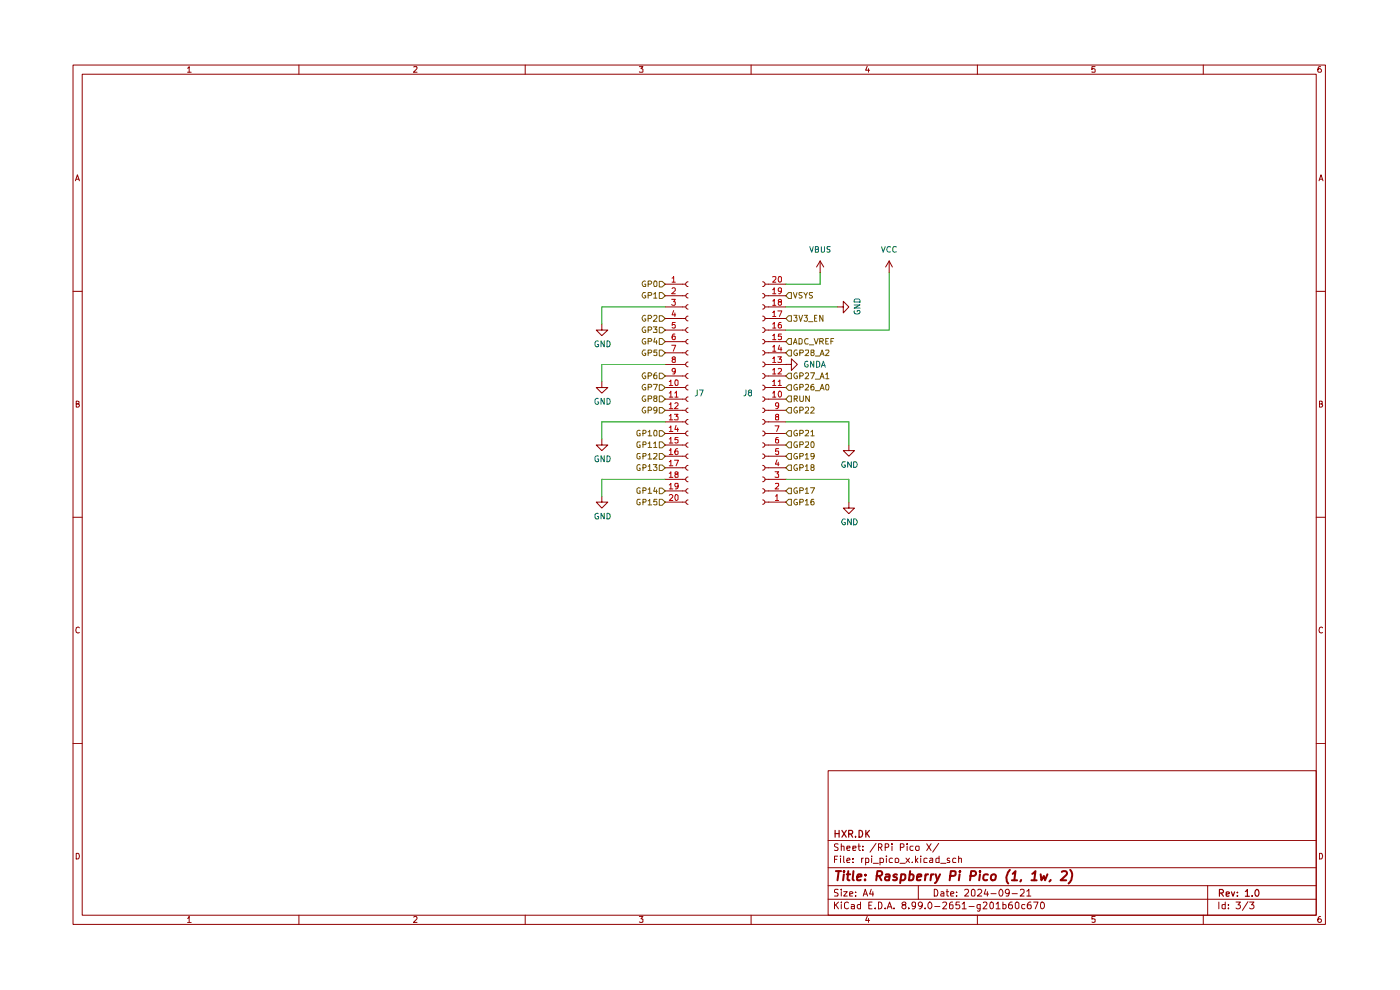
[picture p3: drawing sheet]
<svg xmlns="http://www.w3.org/2000/svg" width="297mm" height="210mm" viewBox="0 0 297 210" stroke-linecap="round" stroke-linejoin="round" font-family="sans-serif">
<g fill="none" stroke="#910000" stroke-width=".21">
<path d="M15.5 13.8h265.7v182.3h-265.7zM17.4 15.7h261.8v178.4h-261.8zM39.8 14.5l.3-.4v1.2M39.8 15.3h.8M63.4 13.8v1.9M87.8 14.2l.6-.1 .1 .4-.8 .8h.8M111.4 13.8v1.9M135.6 14.1h.8l-.4 .5 .4 .1v.5h-.8M159.3 13.8v1.9M184 14.1l-.4 .8h.9M184.2 14.6v.7M207.3 13.8v1.9"/>
<path d="M232.3 14.1h-.7v.6l.2-.1 .5 .1-.1 .6-.6-.1M255.3 13.8v1.9M280.2 14.1l-.5 .1a.94 .94 0 0 0 0 1.1h.5l.1-.1v-.4l-.2-.2h-.3l-.2 .2M16 38.4l.4-1.3 .4 1.3M16.2 38h.6M279.8 38.4l.4-1.3 .5 1.3M279.9 38h.6M15.5 61.8h1.9M279.2 61.8h2M16.2 85.7l.6-.1v-.4l-.6-.1v1.3h.4l.2-.5-.3-.2M279.9 85.7l.6-.1v-.4l-.6-.1v1.3l.6-.1 .1-.4-.3-.2M15.5 109.7h1.9"/>
<path d="M279.2 109.7h2M16.8 133.2l-.2-.2a.65 .65 0 0 0-.5 .6 .65 .65 0 0 0 .5 .7l.2-.1M280.6 133.2l-.3-.2a.65 .65 0 0 0-.5 .6 .65 .65 0 0 0 .5 .7l.3-.1M15.5 157.7h1.9M279.2 157.7h2M175.7 163.5h103.5v30.6h-103.5zM175.7 178.3h103.5M177.8 179.1l-.5-.1-.3 .2v.3l.8 .5-.3 .4-.5-.1M178.5 179.6l.5-.1 .1 .9M178.5 179v1.4M179.7 179.9l.6-.1v-.3h-.6v.2v.6h.6M180.9 179.9l.7-.1-.1-.3h-.6v.8h.6"/>
<path d="M182 179.5h.5M182.2 179v1.2l.3 .2M183 179.5v.2M185.8 178.9l-1.2 1.9M186.3 179.7h.7v-.6l-.7-.1v1.4M186.7 179.7l.4 .7M187.8 179.7h.7v-.6l-.7-.1v1.4M189.2 179v.2M189.2 179.5v.9M191 179.7h.7l.1-.5-.3-.2h-.5v1.4M192.4 179v.2M192.4 179.5v.9"/>
<path d="M193.7 179.5h-.5l-.2 .2v.5l.3 .2 .4-.1M194.3 179.6h.7l-.1 .7a.45 .45 0 0 1-.7-.1zM196.6 179l.9 1.4M197.5 179l-.9 1.4M199.1 178.9l-1.2 1.9M16.2 181a.66 .66 0 0 1 .6 .4 .66 .66 0 0 1-.2 .8h-.4zM39.8 194.8l.3-.4v1.3M39.8 195.7h.8M63.4 194.1v2M87.8 194.6l.4-.2 .3 .4-.8 .9h.8M111.4 194.1v2M135.6 194.4h.8l-.4 .5 .4 .1v.6h-.8"/>
<path d="M159.3 194.1v2M175.7 190.8h103.5M175.7 187.9h103.5M175.7 184.1h103.5M177 191.3v1.5M177 182.3h.5M177.3 191.9l.6 .9M177.7 181.6h-.7v1.4M177.8 188.7h-.7v.6a.53 .53 0 0 1 .6 .2 .53 .53 0 0 1 0 .6h-.7M177.9 191.3l-.9 .9M178.3 181.6v.1M178.3 182v1"/>
<path d="M178.5 191.3v.2M178.5 188.6v.2M178.5 189.1v1M178.5 191.9v.9M179 189.1h.7l-.7 1h.7M179 181.6v1.2l.2 .2M179.7 182.5l.6-.1-.1-.4-.5 .1v.7v.2h.6M180 191.5l-.4-.2-.4 .4v.9l.4 .2 .4-.2M180.3 189.7l.6-.2-.1-.3h-.5v.9h.5M180.6 191.9h.4l.3 .1v.8M180.9 182.9v.1M180.9 182.1v.2"/>
<path d="M181.3 192.2l-.7 .1v.4h.7M181.5 190v.1M181.5 189.2v.1M182.5 191.9h-.4l-.2 .2v.4l.2 .3 .4-.1M182.5 191.3v1.5M182.8 182v1M183 180.3v.1M183.1 190.1l.5-1.5 .5 1.5M183.1 182l-.3 .3M183.2 189.7h.7M183.6 182.1l.5-.1 .2 .3-.1 .7h-.6M183.6 182v1.5"/>
<path d="M184 194.4l-.4 .8h.9M184.2 194.8v.9M184.3 192h.5M184.8 188.6l-.3 1.1h.8M184.9 181.6v.1M184.9 182v1M185 191.3h-.7v1.5h.7M185.2 189.1v1M185.2 183.1h1.1M185.7 192.6v.2M186.3 191.3l.7 .2v1.1l-.3 .2h-.4zM186.7 182.1a.52 .52 0 0 1 .7 .2l-.1 .7h-.6"/>
<path d="M186.7 182v1.5M187.8 192.6v.2M188 181.6v.1M188 182v1M188.2 192.8l.5-1.5 .5 1.5M188.4 192.4h.7M189.3 182.1l-.4-.1-.3 .3 .2 .7h.5M189.7 192.6v.2M189.9 182.2l.1-.1a.45 .45 0 0 1 .7 .2l-.1 .6-.6 .1zM190.9 183.1h1.1M191.7 191.9h-.2l-.2-.3a.46 .46 0 0 1 .5-.3 .46 .46 0 0 1 .4 .3l-.1 .3-.6 .1a.43 .43 0 0 0-.1 .6 .43 .43 0 0 0 .6 .1 .43 .43 0 0 0 .1-.6l-.2-.2M192.2 182l.8 1"/>
<path d="M192.8 192.6v.2M193 182l-.8 1M193.5 182.9v.1M194.2 191.9l-.2 .4-.5-.1v-.8l.5-.1 .2 .2v.9l-.3 .4h-.4M194.2 181.6v1.4M194.3 182.5l.4 .5M194.7 182l-.5 .6M194.8 187.9v2.9M195.3 181.6v.1M195.3 182v1M195.7 191.9l-.2 .3-.4 .1-.3-.4v-.3l.3-.3 .6 .3-.1 .8-.4 .4h-.2M196.3 192.6v.2"/>
<path d="M196.7 182.1l-.4-.1-.3 .2v.7l.7 .1M197.2 191.3a.76 .76 0 0 1 .5 .8 .76 .76 0 0 1-.5 .7 .89 .89 0 0 1 0-1.5zM197.3 182.1h.6v.9h-.6l-.1-.4 .7-.2M198.2 188.6a.8 .8 0 0 1 .8 .6 .8 .8 0 0 1-.3 .9h-.5zM198.3 192.3h1.1M199.2 181.6v1.4h-.6l-.1-.8 .3-.2 .4 .1M199.6 183.1h1.1M199.6 189.2l.4-.1 .2 .2v.8h-.6v-.4l.6-.2M200 191.5l.6-.2 .2 .3-.1 .3-.7 .9h.8M200.7 189.1h.5M200.9 188.6v1.3l.1 .2h.2M201.4 182.1l-.3-.1-.2 .3 .2 .2 .4 .2-.1 .3h-.5"/>
<path d="M201.7 189.7l.7-.2-.2-.4h-.4l-.1 .2v.6l.1 .2h.5M202.1 191.3h-.3l-.4 .4v.9l.3 .2 .5-.2-.1-.7h-.6l-.1 .3M202.8 182.1l-.4-.1-.3 .3 .1 .7h.6M202.9 190v.1M202.9 189.2v.1M203.4 182.2l.2-.2 .4 .1v.9M203.4 181.6v1.4M203.5 191.3h-.6l-.1 .7 .7-.1 .1 .6-.3 .3h-.4l-.1-.2M204.1 191.8l.5-.5v1.5M204.1 192.8h.9M204.6 188.8l.6-.2 .3 .4-.1 .3-.8 .8h.9M205.6 192.3h1.1"/>
<path d="M206.2 188.8l.3-.2 .3 .4v.8l-.1 .3h-.5l-.1-.3zM207.3 194.1v2M207.4 188.8l.2-.2h.3l.4 .5-.1 .2-.9 .8h1M207.9 191.9v1.3h-.6M207.9 191.9h-.4l-.2 .2v.4l.2 .3 .4-.1M208.6 191.5l.2-.2h.3l.3 .5-.9 1h.9M209.1 188.6l-.3 1.1h.9M209.5 189.1v1M210.1 191.5l.3-.2 .3 .3v.9l-.3 .3a.82 .82 0 0 1-.3-1.3zM210.2 189.6h1.1M211.3 191.8l.4-.5v1.5M211.3 192.8h.9"/>
<path d="M212.3 188.6a.87 .87 0 0 1 .2 1.5h-.3l-.3-.5 .1-.6zM212.8 191.9h.4l.2 .2v.4l-.2 .3-.4-.1M212.8 191.3v1.5M214.1 189.3l-.2 .3-.6-.3 .1-.5 .5-.2a.94 .94 0 0 1 0 1.5h-.5M214.7 191.3h-.3l-.4 .4-.1 .8a.46 .46 0 0 0 .5 .3 .46 .46 0 0 0 .4-.3l-.1-.6h-.6l-.2 .3M214.7 189.6h1.1M215.4 191.6l.3-.3 .5 .3v.9l-.4 .3-.4-.3zM216.5 188.8l.2-.2 .5 .1 .1 .6-.9 .8h.9M217.4 191.9h-.4l-.3 .2 .1 .6h.6M217.8 189.1l.5-.5v1.5M217.8 190.1h.9M218.7 191.3h-.3l-.4 .4-.1 .8a.46 .46 0 0 0 .5 .3 .46 .46 0 0 0 .4-.3l-.1-.6h-.6l-.2 .3"/>
<path d="M219.3 191.3h.9l-.6 1.5M220.8 191.5l.3-.2a.76 .76 0 0 1 .5 .8 .76 .76 0 0 1-.5 .7l-.3-.2-.1-.3zM232.3 194.4h-.7v.6h.7v.6h-.7M255.3 194.1v2M256.2 187.9v6.2M258.6 191.3v1.5M259.9 191.9h-.7v.7l.3 .2 .4-.1M259.9 191.3v1.5M260.6 192.6v.2M260.6 191.9v.1M262.2 191.3h.9l-.5 .6 .5 .1v.5a.59 .59 0 0 1-.9 .1M264.7 191.3l-1.1 1.8"/>
<path d="M265.1 191.3h.9l-.5 .6 .4 .1 .1 .5a.59 .59 0 0 1-.9 .1M279.9 181a.66 .66 0 0 1 .7 .4 .66 .66 0 0 1-.3 .8h-.4zM280.2 194.4a.72 .72 0 0 0-.6 .5 .72 .72 0 0 0 .2 .8l.4-.1a.42 .42 0 0 0 0-.6 .42 .42 0 0 0-.5 0l-.1 .2"/>
</g>
<g fill="none" stroke="#910000" stroke-width=".25">
<path d="M177.2 176.1v1.5M177.2 176.8h.8M178 176.1v1.5M178.6 176.1l.9 1.5M179.5 176.1l-.9 1.5M180 176.9l.8-.1v-.6l-.8-.1v1.5M180.5 176.9l.4 .7M181.5 177.4v.2M182.2 176.1h.4a.75 .75 0 0 1 .4 .9 .75 .75 0 0 1-.8 .6zM183.7 176.1v1.5M183.9 176.7l.5 .9M184.4 176.1l-.7 .9"/>
<path d="M258.7 189.4h.8v-.5l-.2-.2h-.6v1.4M259 189.4l.5 .7M260.1 189.7l.7-.2-.1-.2h-.6v.7h.6M261.2 189.2l.4 .9 .3-.9M262.5 190v.1M262.5 189.3v.1M264.2 189.1l.4-.4v1.4M264.2 190.1h.8M265.6 190v.1M266.6 188.7a.76 .76 0 0 1 .5 .7 .76 .76 0 0 1-.5 .7l-.3-.2a.99 .99 0 0 1 .3-1.2z"/>
</g>
<g fill="none" stroke="#910000" stroke-width=".42">
<path d="M177.3 184.8h1.1M177.9 184.8l-.2 1.9M179 185.5l-.1 1.2M179.1 184.8l-.2 .1 .1 .1 .1-.2-.1 .2M179.6 185.5h.8M180 184.8l-.2 1.7 .4 .2M181.1 184.8l-.2 1.7 .2 .2M181.8 186.1l.9-.2v-.4h-.5l-.3 .2-.1 .9h.8M183.5 186.6v.1M183.6 185.5v.2M186 185.8l.9-.1 .3-.2-.1-.5-.3-.2h-.7l-.2 1.9M186.5 185.8l.5 .9"/>
<path d="M187.9 185.5h.8l-.1 1.2M188.7 185.9l-.9 .2-.1 .1 .1 .4h.8M190.3 185.5a.48 .48 0 0 0-.8 .3l.1 .2 .4 .1a.36 .36 0 0 1 .2 .5h-.8M191.2 185.5h.8l.1 .8-.5 .4-.6-.1M191.2 185.5l-.2 1.8M193 185.5h.5l.3 .3-.2 .8h-.8M193.1 184.8l-.3 1.9M194.5 186.1l.9-.2v-.4h-.5l-.3 .2-.1 .9h.8M196.4 185.5l-.2 1.2M196.9 185.5l-.6 .3M197.6 185.5l-.2 1.2M198.1 185.5l-.6 .3"/>
<path d="M198.5 185.5l.3 1.2M199.4 185.5l-.6 1.2-.5 .6M201.6 185.8l1-.1 .1-.2v-.5l-.2-.2h-.8l-.2 1.9M203.6 185.5l-.2 1.2M203.7 184.8l-.1 .2 .1-.1v-.1l-.1 .2M205.9 185.8l.9-.1 .2-.2v-.5l-.3-.2h-.7l-.2 1.9M207.9 184.8v.2M207.9 185.5l-.2 1.2M209.6 185.5h-.8l-.2 .8 .3 .4 .5-.1M210.4 185.6l.3-.1h.4l.2 .3-.1 .5a.52 .52 0 0 1-.5 .4 .52 .52 0 0 1-.5-.4zM214.2 184.5a2.26 2.26 0 0 0-.3 2.9M214.7 186.7h1.1"/>
<path d="M214.8 185.4l.6-.6-.2 1.9M216.6 186.6l-.2 .4M218.8 186.7h1.1M219 185.4l.7-.6-.3 1.9M220.8 185.5l.1 1.2 .5-.9 .3 .9 .5-1.2M222.9 186.6l-.3 .4M225.3 185l.7-.2 .3 .2 .1 .4-1.4 1.3h1.2M227 184.5a2.09 2.09 0 0 1-.3 2.9"/>
</g>
<path d="M167.3 105.9h.6v1.3h-.6l-.6-.7z" fill="#fff"/>
<path d="M166.7 106.5l.6-.6h.6v1.3h-.6zM169.1 105.9h-.4a.61 .61 0 0 0-.3 .8 .61 .61 0 0 0 .8 .3v-.4h-.3M169.7 106.5h.6l.1-.4-.1-.2h-.6v1.2M170.9 106.3l.3-.4v1.2M170.9 107.1h.6M172.6 105.9h-.4l-.2 .3v.8h.6v-.6l-.4-.1-.2 .3" fill="none" stroke="#765500" stroke-width=".21"/>
<path d="M167.3 98.6h.6v1.2h-.6l-.6-.6z" fill="#fff"/>
<path d="M167.3 98.6h.6v1.2h-.6l-.6-.6zM169.1 98.6l-.1-.1a.6 .6 0 0 0-.6 .7 .6 .6 0 0 0 .7 .5l.1-.4h-.3M169.7 99.2l.6-.1 .1-.3-.2-.3h-.5v1.3M170.9 98.9l.3-.4v1.3M170.9 99.8h.6M172.2 99.1l-.2-.4 .2-.2 .4 .1v.5l-.6 .1v.4l.2 .2 .4-.1 .1-.1-.1-.5h-.1" fill="none" stroke="#765500" stroke-width=".21"/>
<path d="M167.3 96.2h.6v1.2h-.6l-.6-.6z" fill="#fff"/>
<path d="M167.3 96.2h.6v1.2h-.6l-.6-.6zM169.1 96.2h-.4a.61 .61 0 0 0-.3 .8 .61 .61 0 0 0 .8 .3v-.4h-.3M169.7 96.8l.6-.1 .1-.4-.1-.1h-.6v1.2M170.9 96.5l.3-.3v1.2M170.9 97.4h.6M172.7 96.7l-.1 .2h-.5l-.1-.6 .6-.1 .1 .1-.2 1-.4 .1" fill="none" stroke="#765500" stroke-width=".21"/>
<path d="M167.3 103.5h.6v1.2h-.6l-.6-.6z" fill="#fff"/>
<path d="M167.3 103.5h.6v1.2h-.6l-.6-.6zM169.1 103.5a.59 .59 0 0 0-.7 .4 .59 .59 0 0 0 .3 .7h.5v-.5h-.3M169.7 104.1h.6l.1-.2-.1-.4h-.6v1.1M170.9 103.8l.3-.3v1.1M170.9 104.6h.6M172 103.5h.8l-.6 1.1" fill="none" stroke="#765500" stroke-width=".21"/>
<path d="M174 57.8h.1M174 55.4l-.8 1.2M174 55.4l.7 1.2M174 55.4v2.4M188.6 55.4l-.7 1.2M188.6 55.4l.7 1.2M188.6 55.4v2.4M177.6 65.1h1.3v-1.2l1.2 1.2-1.2 1.3v-1.3M180.1 94.4v1.2h1.2l-1.2 1.2-1.2-1.2h1.2M180.1 106.5v1.3h1.2l-1.2 1.2-1.2-1.2h1.2" fill="none" stroke="#910000" stroke-width=".21"/>
<path d="M167.3 74.2h.6v1.3h-.6l-.6-.7z" fill="#fff"/>
<path d="M167.3 74.2h.6v1.3h-.6l-.6-.7zM169.1 74.2h-.4a.61 .61 0 0 0-.3 .8 .61 .61 0 0 0 .8 .4v-.5h-.3M169.7 74.8h.6l.1-.4-.1-.2h-.6v1.2M170.9 74.3l.5-.1 .1 .6-.7 .6h.7M172.2 74.8l-.2-.5 .6-.1v.5l-.6 .1v.6h.5a.35 .35 0 0 0 .2-.3 .35 .35 0 0 0-.2-.3M173 75.5h.9M174 75.4l.4-1.2 .4 1.2M174.1 75.1h.6M175.2 74.3l.6-.1v.4l-.7 .8h.7" fill="none" stroke="#765500" stroke-width=".21"/>
<path d="M167.3 79.2h.6v1.1h-.6l-.6-.5z" fill="#fff"/>
<path d="M166.7 79.8l.6-.6h.6v1.1h-.6zM169.1 79.2l-.1-.1a.64 .64 0 0 0-.6 .6 .64 .64 0 0 0 .5 .6l.3-.1v-.4h-.3M169.7 79.8h.5l.2-.5-.2-.2h-.5v1.2M170.9 79.2l.4-.1 .2 .1v.4l-.7 .7h.7M172 79.1h.8l-.6 1.2M174.1 79.9h.6M175.2 79.4l.3-.3v1.2M173 80.4h.9M174 80.3l.4-1.2 .4 1.2M175.2 80.3h.6" fill="none" stroke="#765500" stroke-width=".21"/>
<path d="M167.3 71.8h.6v1.3h-.6l-.6-.6z" fill="#fff"/>
<g fill="none" stroke="#765500" stroke-width=".21">
<path d="M167.3 71.8h.6v1.3h-.6l-.6-.6zM168.3 73l.4-1.2 .4 1.2M168.4 72.6h.6M169.5 71.8h.3l.4 .2v.7l-.2 .3h-.5zM171.4 71.9l-.2-.1a.67 .67 0 0 0-.5 .5 .67 .67 0 0 0 .2 .7l.5-.1M171.7 73.1h.9M172.7 71.8l.4 1.2 .5-1.2M173.9 72.4h.6l.2-.2-.1-.3-.7-.1v1.2M174.2 72.4l.5 .6M175.2 72.4h.3M175.8 71.8h-.6v1.2h.6M176.3 72.4h.4"/>
<path d="M176.9 71.8h-.6v1.2"/>
</g>
<path d="M167.3 62.1h.6v1.2h-.6l-.6-.6z" fill="#fff"/>
<path d="M167.3 62.1h.6v1.2h-.6l-.6-.6zM168.3 62.1l.4 1.1 .4-1.1M170.2 62.1h-.7v.4l.7 .4-.3 .3h-.4M170.5 62.1l.4 .6 .4-.6M170.9 62.7v.5M172.4 62.1h-.7v.4l.7 .4-.3 .3h-.4" fill="none" stroke="#765500" stroke-width=".21"/>
<path d="M167.3 67h.6v1.2h-.6l-.6-.6z" fill="#fff"/>
<path d="M167.3 67h.6v1.2h-.6l-.6-.6zM168.4 66.9h.7l-.4 .5 .4 .1v.5l-.2 .2h-.3l-.2-.2M169.5 66.9l.3 1.3 .5-1.3M170.6 66.9h.7l-.4 .5 .4 .1v.5l-.2 .2h-.3l-.2-.2M171.5 68.2h1M172.8 67.5h.3M173.3 66.9h-.5v1.3h.5M174.6 66.9v1.3l-.7-1.3v1.3" fill="none" stroke="#765500" stroke-width=".21"/>
<g fill="none" stroke="#910000" stroke-width=".21">
<path d="M161.8 59.8a.51 .51 0 0 1 .5 .5 .51 .51 0 0 1-.5 .5M161.8 79.2a.51 .51 0 0 1 .5 .6 .51 .51 0 0 1-.5 .5M161.8 76.8a.51 .51 0 0 1 .5 .5 .51 .51 0 0 1-.5 .5M161.8 74.4a.47 .47 0 0 1 .5 .4 .47 .47 0 0 1-.5 .5M161.8 72a.47 .47 0 0 1 .5 .5 .47 .47 0 0 1-.5 .4M161.8 69.5a.51 .51 0 0 1 .5 .5 .51 .51 0 0 1-.5 .5M161.8 67.1a.51 .51 0 0 1 .5 .5 .51 .51 0 0 1-.5 .5M161.8 64.6a.47 .47 0 0 1 .5 .5 .47 .47 0 0 1-.5 .5M161.8 62.3a.47 .47 0 0 1 .5 .4 .47 .47 0 0 1-.5 .5M162.3 79.8h4.4M162.3 77.3h4.4M162.3 74.8h4.4"/>
<path d="M162.3 72.5h4.4M162.3 70h4.4M162.3 67.6h4.4M162.3 65.1h4.4M162.3 62.7h4.4M162.3 60.3h4.4M166.7 77.3h1.2v-1.2l1.3 1.2-1.3 1.3v-1.3M166.7 77.3h.1M161.8 98.7a.51 .51 0 0 1 .5 .5 .51 .51 0 0 1-.5 .5M161.8 96.3a.47 .47 0 0 1 .5 .5 .47 .47 0 0 1-.5 .4M161.8 93.9a.47 .47 0 0 1 .5 .5 .47 .47 0 0 1-.5 .5M161.8 91.4a.51 .51 0 0 1 .5 .5 .51 .51 0 0 1-.5 .6"/>
<path d="M161.8 89a.51 .51 0 0 1 .5 .5 .51 .51 0 0 1-.5 .5M161.8 86.6a.47 .47 0 0 1 .5 .4 .47 .47 0 0 1-.5 .5M161.8 84.2a.47 .47 0 0 1 .5 .5 .47 .47 0 0 1-.5 .4M161.8 81.7a.51 .51 0 0 1 .5 .5 .51 .51 0 0 1-.5 .5M162.3 99.2h4.4M162.3 96.8h4.4M162.3 94.4h4.4M162.3 91.9h4.4M162.3 89.5h4.4M162.3 87h4.4M162.3 84.7h4.4M162.3 82.2h4.4"/>
<path d="M161.8 106a.47 .47 0 0 1 .5 .5 .47 .47 0 0 1-.5 .5M161.8 103.7a.47 .47 0 0 1 .5 .4 .47 .47 0 0 1-.5 .5M161.8 101.2a.51 .51 0 0 1 .5 .5 .51 .51 0 0 1-.5 .5M162.3 106.5h4.4M162.3 104.1h4.4M162.3 101.7h4.4"/>
</g>
<g fill="none" stroke="#b90000" stroke-width=".21">
<path d="M163.9 58.8h.7v.4l-.7 .7h.7M165.3 58.7h.3l.2 .1v.8a.35 .35 0 0 1-.4 .3 .35 .35 0 0 1-.3-.5zM163.9 78.5l.4-.4v1.2M163.9 76h.2l.2-.3v1.2M163.9 73.6h.2l.2-.4v1.3M163.9 71.2l.4-.3v1.1M163.9 68.7l.4-.3v1.2M163.9 66.3l.4-.3v1.1M163.9 63.8h.2l.2-.3v1.3M163.9 61.5l.4-.5v1.3M163.9 79.3h.7M163.9 76.9h.7"/>
<path d="M163.9 74.5h.7M163.9 72h.7M163.9 69.6h.7M163.9 67.1h.7M163.9 64.8h.7M163.9 62.3h.7M165 75.7h.8l-.4 .5 .4 .1v.5h-.8M165 66h.9l-.5 1.1M165.1 78.2h.7v.5l-.8 .6h.8M165.4 73.2l-.3 .9h.8M165.4 64h-.2a.34 .34 0 0 1 .1-.5 .34 .34 0 0 1 .5 .2l-.1 .3h-.3l-.3 .3v.2l.3 .3 .4-.2v-.4l-.3-.2M165.7 68.4l-.4 .1-.2 .8a.42 .42 0 0 0 .7 .2l-.1-.6-.3-.1-.3 .3"/>
<path d="M165.7 73.7v.8M165.8 70.9h-.6l-.1 .5h.7v.6h-.7M165.8 61.6l-.1 .2h-.5v-.7l.3-.1 .3 .2v.8l-.4 .3h-.2M163.9 83.4l.4-.4v1.2M163.9 80.9l.4-.3v1.2M163.9 84.2h.7M163.9 81.8h.7M164.4 90.3h.9l-.5 1.2M164.8 88.4l-.3-.3 .1-.1h.6v.3l-.6 .2v.6l.6-.1v-.5l-.2-.1M164.8 97.5l-.3 1h.8M165.1 92.8l-.4 .1-.2 .8 .3 .3 .4-.1v-.6l-.4-.1-.3 .3M165.1 80.9l.3-.3v1.2"/>
<path d="M165.1 98v.8M165.1 81.8h.7M165.2 95.2h-.6l-.1 .6 .6-.1 .1 .6-.2 .1h-.3l-.2-.1M165.2 85.9l-.2 .3-.4-.1v-.6l.4-.1 .2 .2v.8l-.2 .2-.4 .1M165.4 83l.4 .2v.8l-.3 .2a.75 .75 0 0 1-.1-1.2zM164.4 100.1h.8l-.4 .4 .4 .2v.5h-.8M164.5 105.2l.3-.3v1.3M164.5 102.6l.6-.1 .1 .5-.8 .7h.8M164.5 106.2h.7"/>
</g>
<path d="M167.3 84h.6v1.3h-.6l-.6-.6z" fill="#fff"/>
<path d="M167.3 84h.6v1.3h-.6l-.6-.6zM168.5 84.6h.6v-.6h-.6v1.2M168.7 84.6l.5 .6M169.7 84v.9l.2 .3h.3l.2-.3v-.9M171.7 84v1.2l-.8-1.2v1.2" fill="none" stroke="#765500" stroke-width=".21"/>
<path d="M167.3 86.4h.6v1.2h-.6l-.6-.6z" fill="#fff"/>
<path d="M167.3 86.4h.6v1.2h-.6l-.6-.6zM169.1 86.4h-.1a.6 .6 0 0 0-.6 .6 .6 .6 0 0 0 .7 .5l.1-.4h-.3M169.7 87l.6-.1 .1-.3-.2-.2h-.5v1.2M170.9 86.5l.1-.1h.4l.1 .5-.7 .7h.7M172 86.5l.5-.1 .2 .4-.7 .8h.7" fill="none" stroke="#765500" stroke-width=".21"/>
<path d="M167.3 91.4h.6v1.1h-.6l-.6-.6z" fill="#fff"/>
<path d="M167.3 91.4h.6v1.1h-.6l-.6-.6zM169.1 91.4a.59 .59 0 0 0-.7 .3 .59 .59 0 0 0 .3 .8l.5-.1v-.5h-.3M169.7 91.9h.5l.2-.2-.1-.3-.6-.1v1.2M170.9 91.4h.6v.4l-.7 .7h.7M172 91.6l.4-.3v1.2M172 92.5h.7" fill="none" stroke="#765500" stroke-width=".21"/>
<path d="M167.3 81.6h.6v1.2h-.6l-.6-.6z" fill="#fff"/>
<path d="M167.3 81.6h.6v1.2h-.6l-.6-.6zM169.1 81.6a.59 .59 0 0 0-.7 .4 .59 .59 0 0 0 .3 .7l.5-.1v-.4h-.3M169.7 82.1h.6l.1-.1-.1-.4-.6-.1v1.2M170.9 81.6h.6v.4l-.7 .7h.7M172.6 81.5l-.6 .3v.8l.6 .1v-.7h-.4l-.2 .2M173 82.9h.9M174 82.7l.4-1.2 .4 1.2M174.1 82.4h.6M175.3 81.6l.2-.1a.77 .77 0 0 1 .2 1.2h-.4l-.1-.2z" fill="none" stroke="#765500" stroke-width=".21"/>
<path d="M167.3 93.7h.6v1.3h-.6l-.6-.6z" fill="#fff"/>
<path d="M167.3 93.7h.6v1.3h-.6l-.6-.6zM169.1 93.7a.66 .66 0 0 0-.7 .5 .66 .66 0 0 0 .3 .7l.5-.1v-.4h-.3M169.7 94.3h.6l.1-.2-.1-.3-.6-.1v1.2M170.9 93.8l.5-.1 .1 .5-.7 .7h.7M172.1 93.8h.5l.1 .7-.2 .4h-.3l-.2-.2z" fill="none" stroke="#765500" stroke-width=".21"/>
<path d="M139.9 96.2h.6l.6 .6-.6 .6h-.6z" fill="#fff"/>
<path d="M135.8 96.2h-.5l-.2 .2v.7a.45 .45 0 0 0 .7 .2v-.4h-.2M136.4 96.8l.6-.1 .1-.4-.2-.1h-.5v1.2M137.5 96.5l.3-.3v1.2M137.5 97.4h.8M138.7 96.3l.6-.1 .1 .5-.8 .7h.8M139.9 96.2h.6l.6 .6-.6 .6h-.6z" fill="none" stroke="#765500" stroke-width=".21"/>
<path d="M139.9 93.7h.6l.6 .7-.6 .6h-.6z" fill="#fff"/>
<path d="M135.8 93.7h-.5l-.2 .3v.7l.2 .2h.5v-.5h-.2M136.4 94.3h.5l.2-.2-.2-.4h-.5v1.2M137.5 94.1l.3-.4v1.2M137.5 94.9h.8M138.7 94.1l.3-.4v1.2M138.7 94.9h.7M139.9 93.7h.6l.6 .7-.6 .6h-.6z" fill="none" stroke="#765500" stroke-width=".21"/>
<path d="M139.9 91.4h.6l.6 .5-.6 .6h-.6z" fill="#fff"/>
<path d="M135.8 91.4a.45 .45 0 0 0-.7 .1v.7l.2 .3h.5v-.6h-.2M136.4 91.9h.4l.3-.2-.1-.3-.6-.1v1.2M137.5 91.6l.3-.3v1.2M137.5 92.5h.8M138.8 91.4l.3-.1 .3 .2v.8l-.2 .2-.4-.1zM139.9 91.4h.6l.6 .5-.6 .6h-.6z" fill="none" stroke="#765500" stroke-width=".21"/>
<path d="M127.7 93.1v1.3h1.2l-1.2 1.2-1.2-1.2h1.2" fill="none" stroke="#910000" stroke-width=".21"/>
<path d="M139.9 67h.6l.6 .6-.6 .6h-.6z" fill="#fff"/>
<path d="M136.9 67l-.1-.1a.64 .64 0 0 0-.6 .6 .64 .64 0 0 0 .5 .7l.3-.2v-.4h-.3M137.5 67.6h.5l.3-.5-.3-.2h-.5v1.3M138.7 67.1l.2-.2h.3l.2 .2v.3l-.8 .8h.8M139.9 67h.6l.6 .6-.6 .6h-.6z" fill="none" stroke="#765500" stroke-width=".21"/>
<path d="M139.9 69.4h.6l.6 .6-.6 .6h-.6z" fill="#fff"/>
<path d="M136.9 69.4a.59 .59 0 0 0-.7 .4 .59 .59 0 0 0 .3 .7l.5-.1v-.4h-.3M137.5 70h.5l.3-.2-.1-.4-.7-.1v1.2M138.6 69.3h.8l-.5 .5 .5 .1v.5h-.8M139.9 69.4h.6l.6 .6-.6 .6h-.6z" fill="none" stroke="#765500" stroke-width=".21"/>
<path d="M139.9 71.8h.6l.6 .7-.6 .6h-.6z" fill="#fff"/>
<path d="M136.9 71.9a.59 .59 0 0 0-.7 .3 .59 .59 0 0 0 .3 .8l.5-.1v-.4h-.3M137.5 72.4h.6l.2-.2-.1-.3-.7-.1v1.2M138.9 71.7l-.2 .9h.7M139.3 72.2v.8M139.9 71.8h.6l.6 .7-.6 .6h-.6z" fill="none" stroke="#765500" stroke-width=".21"/>
<path d="M139.9 62.1h.6l.6 .6-.6 .6h-.6z" fill="#fff"/>
<path d="M136.9 62.1h-.4a.61 .61 0 0 0-.3 .7 .61 .61 0 0 0 .8 .4v-.5h-.3M137.5 62.7h.6l.2-.5-.2-.1h-.6v1.1M138.7 62.4l.3-.3v1.1M138.7 63.2h.7M139.9 62.1h.6l.6 .6-.6 .6h-.6z" fill="none" stroke="#765500" stroke-width=".21"/>
<path d="M139.9 59.7h.6l.6 .6-.6 .6h-.6z" fill="#fff"/>
<path d="M136.9 59.7a.59 .59 0 0 0-.7 .3 .59 .59 0 0 0 .3 .8l.5-.1v-.4h-.3M138.8 59.7l.3-.1 .3 .3v.7l-.2 .2-.4-.1zM139.9 59.7h.6l.6 .6-.6 .6h-.6zM137.5 60.3h.5l.3-.3-.1-.3-.7-.1v1.2" fill="none" stroke="#765500" stroke-width=".21"/>
<path d="M139.9 74.2h.6l.6 .6-.6 .7h-.6z" fill="#fff"/>
<path d="M136.9 74.2h-.4a.61 .61 0 0 0-.3 .8 .61 .61 0 0 0 .8 .4v-.5h-.3M137.5 74.8h.7l.1-.4-.2-.2h-.6v1.2M139.4 74.2h-.6l-.1 .6h.7v.6h-.7M139.9 74.2h.6l.6 .6-.6 .7h-.6z" fill="none" stroke="#765500" stroke-width=".21"/>
<g fill="none" stroke="#910000" stroke-width=".21">
<path d="M146 59.8a.51 .51 0 0 0-.5 .5 .51 .51 0 0 0 .5 .5M141.1 60.3h4.4M141.1 62.7h4.4M141.1 65.1h4.4M141.1 67.6h4.4M141.1 70h4.4M141.1 72.5h4.4M141.1 74.8h4.4M141.1 77.3h4.4M141.1 79.8h4.4M146 62.3a.47 .47 0 0 0-.5 .4 .47 .47 0 0 0 .5 .5M146 64.6a.47 .47 0 0 0-.5 .5 .47 .47 0 0 0 .5 .5"/>
<path d="M146 67.1a.51 .51 0 0 0-.5 .5 .51 .51 0 0 0 .5 .5M146 69.5a.51 .51 0 0 0-.5 .5 .51 .51 0 0 0 .5 .5M146 72a.47 .47 0 0 0-.5 .5 .47 .47 0 0 0 .5 .4M146 74.4a.47 .47 0 0 0-.5 .4 .47 .47 0 0 0 .5 .5M146 76.8a.51 .51 0 0 0-.5 .5 .51 .51 0 0 0 .5 .5M146 79.2a.51 .51 0 0 0-.5 .6 .51 .51 0 0 0 .5 .5M141.1 82.2h4.4M141.1 84.7h4.4M141.1 87h4.4M141.1 89.5h4.4M141.1 91.9h4.4M141.1 94.4h4.4"/>
<path d="M141.1 96.8h4.4M141.1 99.2h4.4M146 81.7a.51 .51 0 0 0-.5 .5 .51 .51 0 0 0 .5 .5M146 84.2a.47 .47 0 0 0-.5 .5 .47 .47 0 0 0 .5 .4M146 86.6a.47 .47 0 0 0-.5 .4 .47 .47 0 0 0 .5 .5M146 89a.51 .51 0 0 0-.5 .5 .51 .51 0 0 0 .5 .5M146 91.4a.51 .51 0 0 0-.5 .5 .51 .51 0 0 0 .5 .6M146 93.9a.47 .47 0 0 0-.5 .5 .47 .47 0 0 0 .5 .5M146 96.3a.47 .47 0 0 0-.5 .5 .47 .47 0 0 0 .5 .4M146 98.7a.51 .51 0 0 0-.5 .5 .51 .51 0 0 0 .5 .5M141.1 101.7h4.4M141.1 104.1h4.4"/>
<path d="M141.1 106.5h4.4M146 101.2a.51 .51 0 0 0-.5 .5 .51 .51 0 0 0 .5 .5M146 103.7a.47 .47 0 0 0-.5 .4 .47 .47 0 0 0 .5 .5M146 106a.47 .47 0 0 0-.5 .5 .47 .47 0 0 0 .5 .5"/>
</g>
<g fill="none" stroke="#b90000" stroke-width=".21">
<path d="M142.6 59l.3-.3v1.2M142.6 59.9h.7M142.5 63.5h.8l-.4 .5 .4 .1v.5l-.2 .2-.6-.2M142.5 73.2h.8l-.5 1.3M142.6 61.2l.1-.2h.4l.2 .2v.4l-.8 .7h.8M142.8 76.2l-.2-.2 .1-.2h.6v.3l-.5 .1-.2 .3 .1 .4 .6-.1v-.4l-.2-.2M142.9 65.9l-.3 .9h.7M143.2 70.9h-.5l-.1 .9 .2 .2h.5v-.6l-.5-.1-.2 .2M143.2 66.4v.7M143.3 68.4h-.6l-.1 .6 .1-.2h.4l.2 .2v.5h-.7M143.3 78.7l-.2 .2h-.3l-.2-.2 .1-.5h.6v.9l-.2 .2h-.4M142 80.9l.3-.3v1.2"/>
<path d="M142 83.4l.3-.4v1.2M142 85.8h.2l.1-.4v1.3M142 88.2l.3-.3v1.2M142 90.7l.3-.4v1.2M142 93.1l.3-.3v1.2M142 95.5h.2l.1-.3v1.2M142 98l.3-.4v1.2M142 81.8h.7M142 84.2h.7M142 86.7h.7M142 89.1h.7M142 91.5h.7"/>
<path d="M142 94h.7M142 96.4h.7M142 98.8h.7M143.1 87.9h.7l-.4 .4 .4 .2v.5h-.7M143.1 97.6h.8l-.5 1.2M143.2 83.4l.3-.4v1.2M143.2 85.6l.4-.2 .2 .2v.3l-.7 .8h.7M143.2 84.2h.6M143.3 80.6h.4l.1 .2v.7a.35 .35 0 0 1-.4 .3 .35 .35 0 0 1-.2-.4zM143.4 90.3l-.2 .8h.7M143.8 95.2h-.3a.93 .93 0 0 0-.2 1.1h.5v-.5l-.5-.1-.1 .2M143.8 90.8v.7"/>
<path d="M143.8 92.8h-.5l-.1 .5h.6v.6h-.6M142 100.4l.3-.3v1.2M142 102.9l.3-.4v1.2M142 105.1l.2-.2h.3l.2 .3v.3l-.7 .7h.7M142 101.3h.7M142 103.7h.7M143.4 100.6l-.2-.3a.42 .42 0 0 1 .6-.1v.3l-.2 .1a.4 .4 0 0 0-.4 .2 .4 .4 0 0 0 .1 .5l.5-.1v-.5l-.2-.1M143.4 104.9l.4 .3v.7l-.2 .3a.75 .75 0 0 1-.2-1.3zM143.8 103l-.2 .3-.3-.1v-.7l.5 .1v.9l-.5 .2"/>
</g>
<path d="M139.9 79.2h.6l.6 .6-.6 .5h-.6z" fill="#fff"/>
<path d="M136.9 79.2l-.1-.1a.64 .64 0 0 0-.6 .6 .64 .64 0 0 0 .5 .6l.3-.1v-.4h-.3M137.5 79.8h.5l.3-.5-.3-.2h-.5v1.2M139.3 79.1h-.3a.93 .93 0 0 0-.2 1.2h.4l.2-.1v-.5l-.6-.1-.1 .2M139.9 79.2h.6l.6 .6-.6 .5h-.6z" fill="none" stroke="#765500" stroke-width=".21"/>
<path d="M139.9 84h.6l.6 .7-.6 .6h-.6z" fill="#fff"/>
<path d="M136.9 84h-.4a.61 .61 0 0 0-.3 .8 .61 .61 0 0 0 .8 .3v-.4h-.3M137.5 84.6h.6l.2-.4-.2-.2h-.6v1.2M138.9 84.5l-.2-.3 .1-.2h.5l.1 .4-.5 .1a.35 .35 0 0 0-.2 .3 .35 .35 0 0 0 .2 .4l.5-.1v-.5l-.2-.1M139.9 84h.6l.6 .7-.6 .6h-.6z" fill="none" stroke="#765500" stroke-width=".21"/>
<path d="M139.9 81.6h.6l.6 .6-.6 .6h-.6z" fill="#fff"/>
<path d="M136.9 81.6a.59 .59 0 0 0-.7 .4 .59 .59 0 0 0 .3 .7l.5-.1v-.4h-.3M137.5 82.1h.6l.2-.1-.1-.4-.7-.1v1.2M138.6 81.5h.8l-.5 1.2M139.9 81.6h.6l.6 .6-.6 .6h-.6z" fill="none" stroke="#765500" stroke-width=".21"/>
<path d="M139.9 86.4h.6l.6 .6-.6 .6h-.6z" fill="#fff"/>
<path d="M136.9 86.4h-.1a.6 .6 0 0 0-.6 .6 .6 .6 0 0 0 .7 .5l.1-.4h-.3M137.5 87l.7-.1 .1-.3-.3-.2h-.5v1.2M139.4 86.9l-.1 .2h-.5v-.7h.4l.2 .1v.8l-.2 .2-.4 .1M139.9 86.4h.6l.6 .6-.6 .6h-.6z" fill="none" stroke="#765500" stroke-width=".21"/>
<path d="M127.7 80.9v1.3h1.2l-1.2 1.2-1.2-1.2h1.2" fill="none" stroke="#910000" stroke-width=".21"/>
<path d="M139.9 105.9h.6l.6 .6-.6 .7h-.6z" fill="#fff"/>
<path d="M135.8 105.9h-.5l-.2 .3v.6a.45 .45 0 0 0 .7 .2v-.4h-.2M136.4 106.5h.5l.2-.4-.2-.2h-.5v1.2M137.5 106.3l.3-.4v1.2M137.5 107.1h.8M139.4 105.9h-.6l-.1 .6 .2-.2h.3l.2 .2v.5h-.7M139.9 105.9h.6l.6 .6-.6 .7h-.6z" fill="none" stroke="#765500" stroke-width=".21"/>
<path d="M139.9 98.6h.6l.6 .6-.6 .6h-.6z" fill="#fff"/>
<path d="M135.8 98.6l-.3-.1-.4 .4v.6l.2 .2h.5v-.4h-.2M136.4 99.2l.6-.1 .1-.3-.3-.3h-.4v1.3M137.5 98.9h.2l.1-.4v1.3M137.5 99.8h.8M138.6 98.5h.8l-.5 .6h.5v.5l-.2 .2h-.4l-.2-.2M139.9 98.6h.6l.6 .6-.6 .6h-.6z" fill="none" stroke="#765500" stroke-width=".21"/>
<path d="M139.9 103.5h.6l.6 .6-.6 .6h-.6z" fill="#fff"/>
<path d="M135.8 103.5a.45 .45 0 0 0-.7 .2v.7l.2 .2h.5v-.5h-.2M136.4 104.1h.5l.2-.2-.1-.4h-.6v1.1M137.5 103.8l.3-.3v1.1M137.5 104.6h.8M138.9 103.4l-.2 .8h.7M139.3 103.9v.7M139.9 103.5h.6l.6 .6-.6 .6h-.6z" fill="none" stroke="#765500" stroke-width=".21"/>
<path d="M127.7 68.7v1.3h1.2l-1.2 1.2-1.2-1.2h1.2M127.7 105.3v1.2h1.2l-1.2 1.3-1.2-1.3h1.2" fill="none" stroke="#910000" stroke-width=".21"/>
<path d="M174 57.8v2.5h-7.3M188.6 57.8v12.2h-21.9M141.1 65.1h-13.4v3.6M141.1 77.3h-13.4v3.6M166.7 65.1h10.9M141.1 89.5h-13.4v3.6M166.7 89.5h13.4v4.9M141.1 101.7h-13.4v3.6M166.7 101.7h13.4v4.8" fill="none" stroke="#090" stroke-width=".21"/>
<g fill="none" stroke="#006665" stroke-width=".21">
<path d="M171.8 52.3l.4 1.2 .3-1.2M173 52.9h.4l.2-.2-.1-.4h-.5v1.2l.6-.1v-.4l-.2-.1M174.2 52.3v1.1l.2 .1 .4-.1 .1-.1v-1M176.1 52.3h-.6a.47 .47 0 0 0 .1 .5 .47 .47 0 0 0 .4 .2v.4h-.6M187 52.3l.4 1.2 .4-1.2M188.9 52.4l-.5-.1a.61 .61 0 0 0-.2 .8 .61 .61 0 0 0 .7 .3M190.2 52.4l-.6-.1-.2 .3v.7a.52 .52 0 0 0 .8 .1M126.9 72.4l-.3-.1-.4 .3v.6l.2 .3 .3 .1 .3-.2v-.3h-.3M128.2 72.3v1.3l-.7-1.3v1.3M128.8 72.3a.64 .64 0 0 1 .7 .6 .64 .64 0 0 1-.7 .7zM171.4 76.7l-.1-.1a.64 .64 0 0 0-.6 .6 .64 .64 0 0 0 .5 .7l.2-.2v-.3h-.2M172.6 76.6v1.3l-.6-1.3v1.3"/>
<path d="M173.2 76.6h.4l.3 .4v.6l-.3 .3h-.4zM174.2 77.9l.5-1.3 .4 1.3M174.4 77.6h.6M181.2 64.7h1.3l-1.3 .7h1.3M181.3 66h-.1a.64 .64 0 0 0 .6 .6 .64 .64 0 0 0 .7-.5l-.2-.2h-.4v.2M181.4 63.5l.7-.1a.52 .52 0 0 1 .4 .7h-1.3zM126.9 96.8l-.3-.1-.4 .3v.6l.4 .4 .4-.2v-.4h-.3M126.9 84.6l-.3-.1-.4 .3v.6l.2 .3 .3 .1 .3-.2v-.3h-.3M128.2 96.7v1.3l-.7-1.3v1.3M128.2 84.5v1.3l-.7-1.3v1.3M128.8 96.7a.64 .64 0 0 1 .7 .6 .64 .64 0 0 1-.7 .7zM128.8 84.5a.64 .64 0 0 1 .7 .6 .64 .64 0 0 1-.7 .7z"/>
<path d="M147.9 82.7v1.1l-.4 .2M148.4 82.7h.8l-.5 1.3M158.2 82.7v.9l-.4 .4M159 83.2l-.3-.2 .3-.3h.3l.1 .4-.4 .1-.3 .3v.2l.3 .3 .4-.2v-.4l-.1-.2M179.3 98h-.5a.61 .61 0 0 0-.2 .7 .61 .61 0 0 0 .7 .4v-.5h-.2M180.6 98v1.1l-.8-1.1v1.1M181.1 98h.5a.66 .66 0 0 1 .2 .8 .66 .66 0 0 1-.7 .3zM126.9 109a.45 .45 0 0 0-.7 .1v.7l.2 .3 .6-.1v-.4h-.3M128.2 108.9v1.2l-.7-1.2v1.2M128.8 108.9a.66 .66 0 0 1 .6 .4 .66 .66 0 0 1-.2 .8h-.4zM179.3 110.1a.54 .54 0 0 0-.6 .1 .54 .54 0 0 0-.1 .6l.4 .5 .3-.1v-.4h-.2M180.6 110.1v1.2l-.8-1.2v1.2"/>
<path d="M181.1 110.1a.65 .65 0 0 1 .8 .6 .65 .65 0 0 1-.8 .6z"/>
</g>
</svg>
